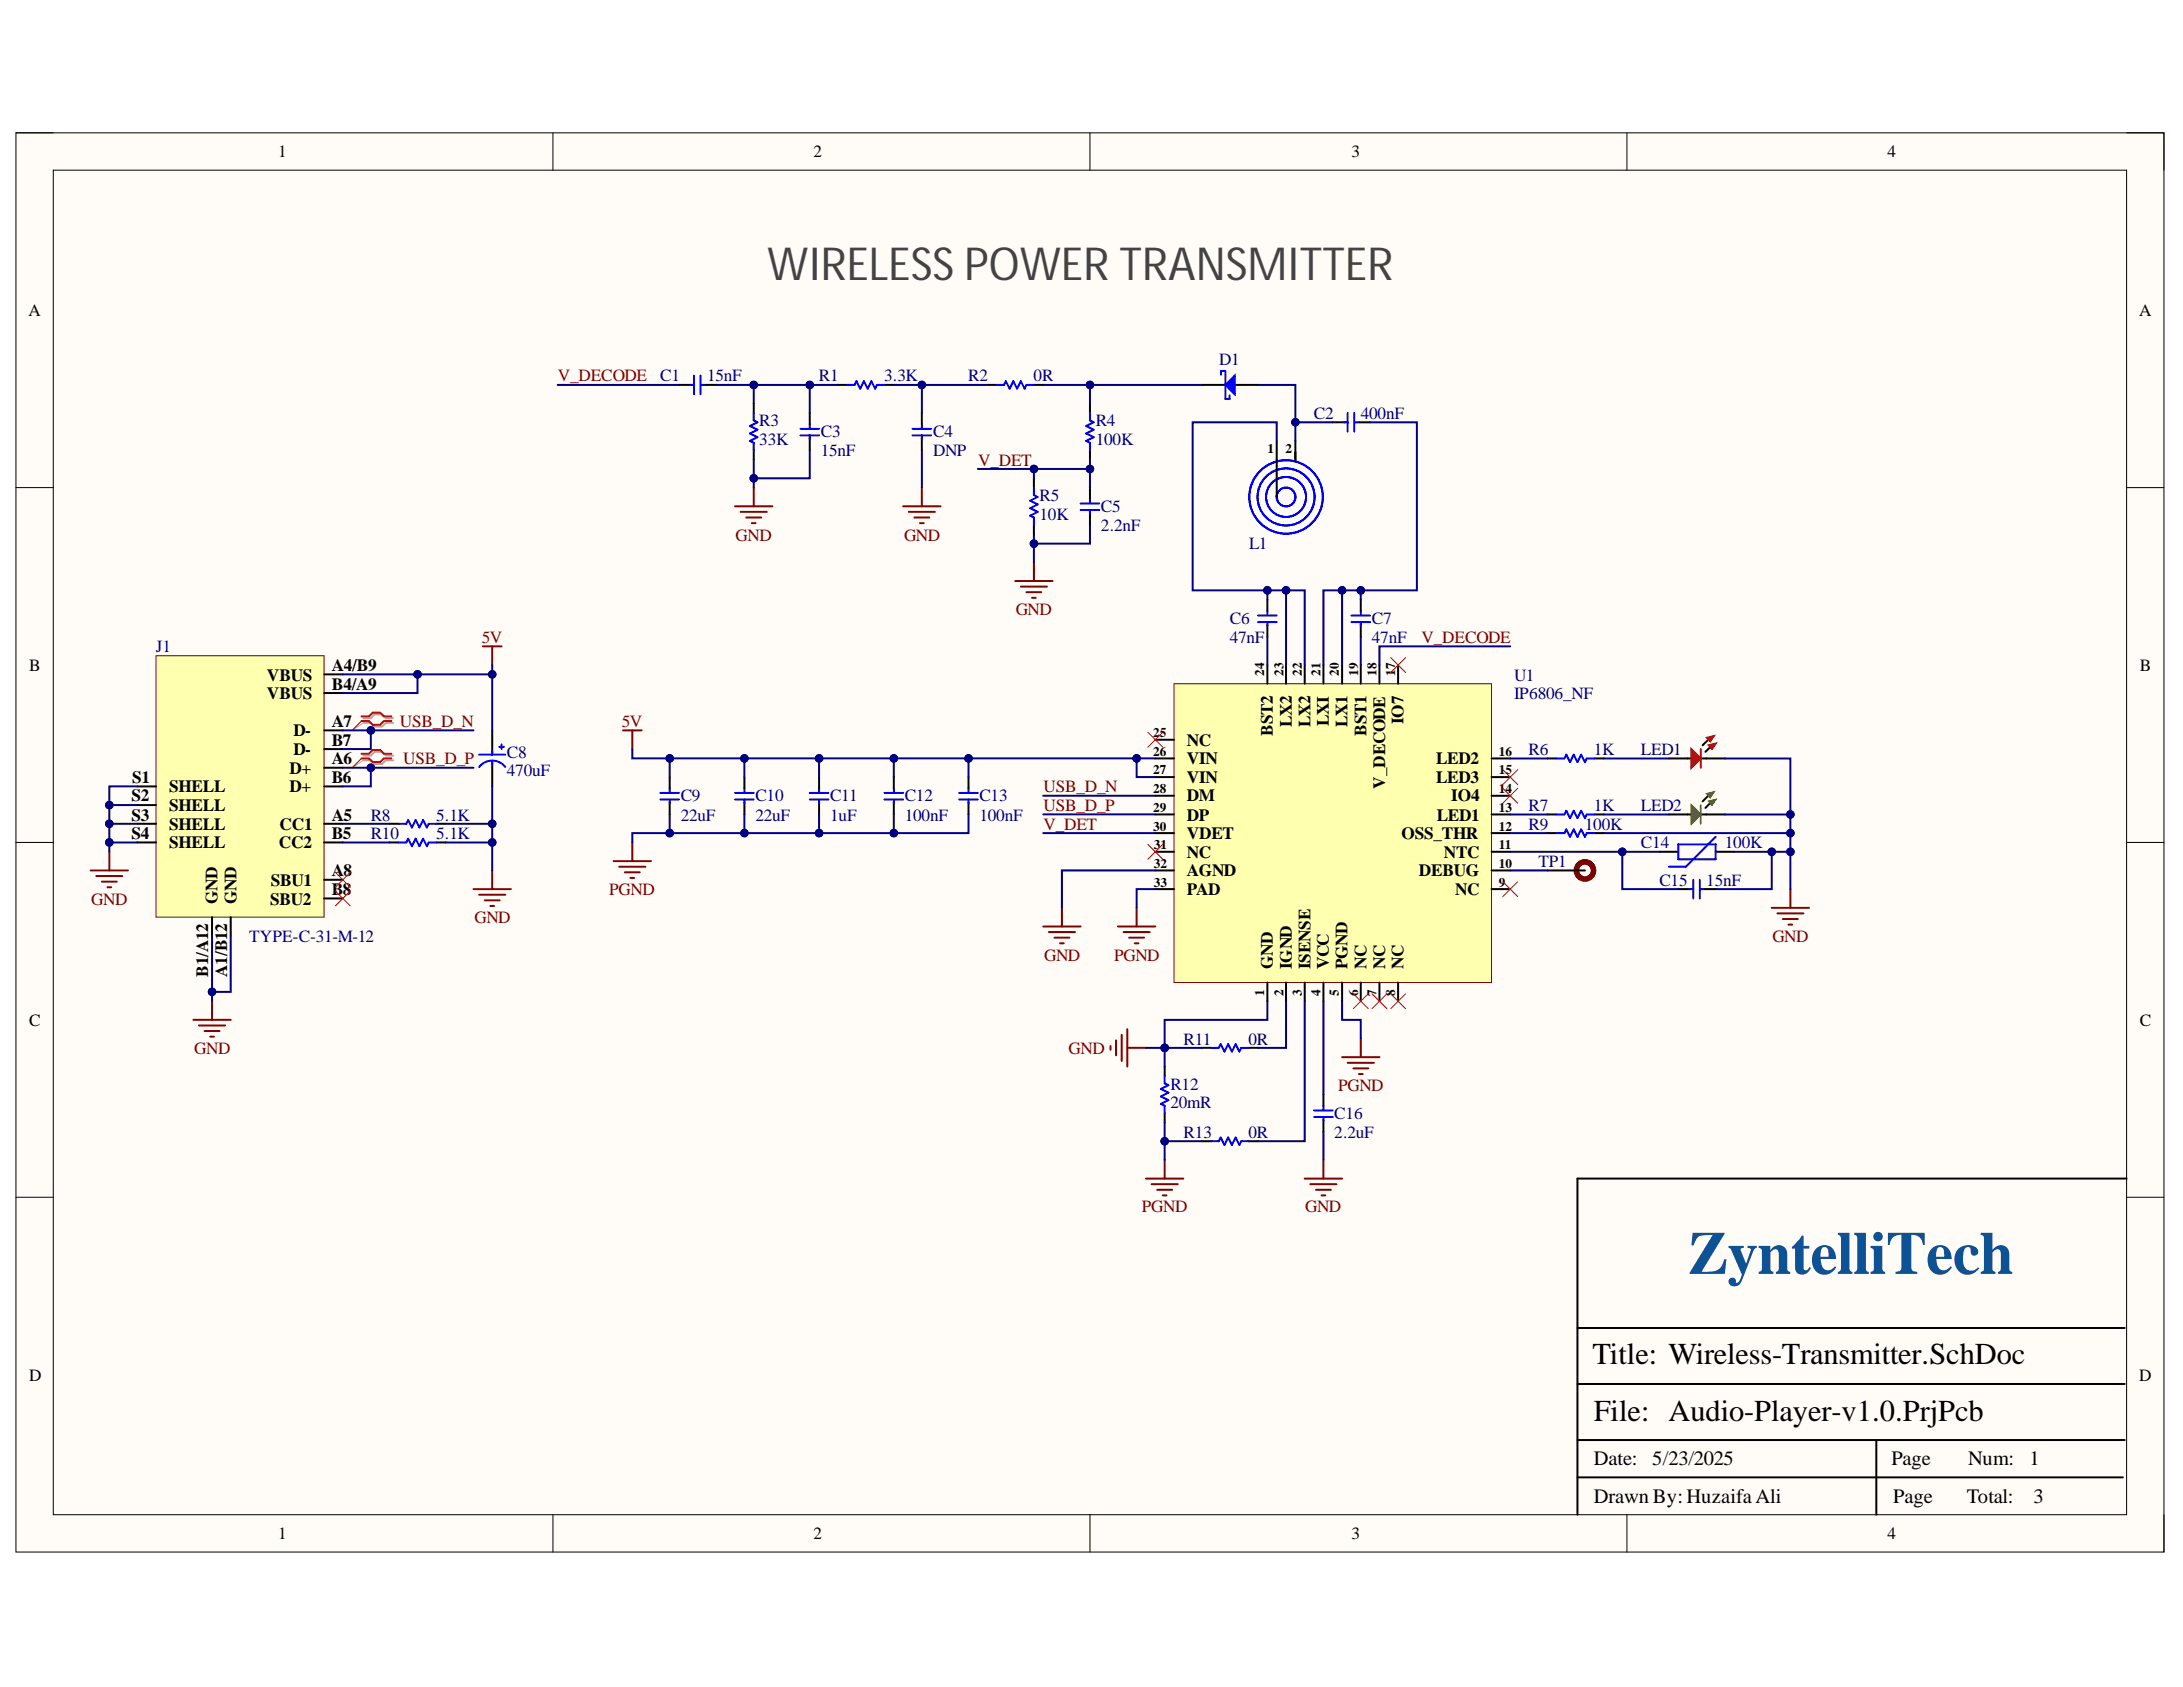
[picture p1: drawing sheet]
<svg xmlns="http://www.w3.org/2000/svg" width="279mm" height="216mm" viewBox="0 0 279 216" stroke-linecap="round" stroke-linejoin="round" font-family="sans-serif">
<defs><g id="words">
<text font-size="7.8" fill="#0b5394" x="216" y="163">ZyntelliTech</text>
<text font-size="5.8" fill="#434343" x="98.2" y="35.8">WIRELESS POWER TRANSMITTER</text>
<g font-size="3.9">
<text x="203.8" y="174.6">Title: Wireless-Transmitter.SchDoc</text>
<text x="204" y="181.8">File: Audio-Player-v1.0.PrjPcb</text>
</g>
<g font-size="2.6">
<text x="204" y="187.6">Date:</text>
<text x="211.5" y="187.6">5/23/2025</text>
<text x="242.1" y="187.6">Page</text>
<text x="251.9" y="187.6">Num:</text>
<text x="259.7" y="187.6">1</text>
<text x="204" y="192.4">Drawn By: HuzaifaAli</text>
<text x="242.3" y="192.4">Page</text>
<text x="251.7" y="192.4">Total:</text>
<text x="260.3" y="192.4">3</text>
</g>
<g font-size="2.2">
<text x="35.6" y="20.1">1</text>
<text x="104.1" y="20.1">2</text>
<text x="173" y="20.1">3</text>
<text x="241.6" y="20.1">4</text>
<text x="3.6" y="40.4">A</text>
<text x="273.8" y="40.4">A</text>
<text x="3.7" y="85.8">B</text>
<text x="34.2" y="87.1">VBUS</text>
<text x="34.2" y="89.5">VBUS</text>
<text x="42.5" y="85.8">A4/B9</text>
<text x="42.5" y="88.3">B4/A9</text>
<text x="273.9" y="85.8">B</text>
<text x="37.6" y="94.2">D-</text>
<text x="42.5" y="93">A7</text>
<text x="42.5" y="95.5">B7</text>
<text x="151.9" y="95.5">NC</text>
<text x="162.9" y="94.2" transform="rotate(-90 162.9 94.2)">BST2</text>
<text x="165.4" y="93.1" transform="rotate(-90 165.4 93.1)">LX2</text>
<text x="167.7" y="93.1" transform="rotate(-90 167.7 93.1)">LX2</text>
<text x="170.1" y="92.9" transform="rotate(-90 170.1 92.9)">LXI</text>
<text x="172.5" y="93.1" transform="rotate(-90 172.5 93.1)">LX1</text>
<text x="174.9" y="94.2" transform="rotate(-90 174.9 94.2)">BST1</text>
<text x="179.7" y="92.7" transform="rotate(-90 179.7 92.7)">IO7</text>
<text x="16.9" y="100.2">S1</text>
<text x="21.7" y="101.4">SHELL</text>
<text x="37" y="99">D+</text>
<text x="37" y="101.4">D+</text>
<text x="37.6" y="96.7">D-</text>
<text x="42.5" y="97.8">A6</text>
<text x="42.5" y="100.2">B6</text>
<text x="151.9" y="97.8">VIN</text>
<text x="151.9" y="100.2">VIN</text>
<text x="177.3" y="101" transform="rotate(-90 177.3 101)">V_DECODE</text>
<text x="183.8" y="100.2">LED3</text>
<text x="183.8" y="97.8">LED2</text>
<text x="16.8" y="105">S3</text>
<text x="16.8" y="102.6">S2</text>
<text x="16.8" y="107.4">S4</text>
<text x="21.7" y="106.2">SHELL</text>
<text x="21.7" y="103.8">SHELL</text>
<text x="35.8" y="106.2">CC1</text>
<text x="42.5" y="105">A5</text>
<text x="42.5" y="107.4">B5</text>
<text x="151.9" y="102.6">DM</text>
<text x="151.9" y="105">DP</text>
<text x="151.9" y="107.4">VDET</text>
<text x="179.4" y="107.4">OSS_THR</text>
<text x="183.9" y="105">LED1</text>
<text x="185.7" y="102.6">IO4</text>
<text x="21.7" y="108.6">SHELL</text>
<text x="34.7" y="113.4">SBU1</text>
<text x="35.7" y="108.6">CC2</text>
<text x="42.5" y="112.1">A8</text>
<text x="151.9" y="109.8">NC</text>
<text x="151.9" y="112.1">AGND</text>
<text x="181.6" y="112.1">DEBUG</text>
<text x="184.8" y="109.8">NTC</text>
<text x="27.8" y="115.7" transform="rotate(-90 27.8 115.7)">GND</text>
<text x="30.3" y="115.7" transform="rotate(-90 30.3 115.7)">GND</text>
<text x="34.6" y="115.8">SBU2</text>
<text x="42.5" y="114.6">B8</text>
<text x="151.9" y="114.6">PAD</text>
<text x="186.2" y="114.6">NC</text>
<text x="26.6" y="125.1" transform="rotate(-90 26.6 125.1)">B1/A12</text>
<text x="29.1" y="125.1" transform="rotate(-90 29.1 125.1)">A1/B12</text>
<text x="162.9" y="124.1" transform="rotate(-90 162.9 124.1)">GND</text>
<text x="165.4" y="124.1" transform="rotate(-90 165.4 124.1)">IGND</text>
<text x="167.7" y="124.1" transform="rotate(-90 167.7 124.1)">ISENSE</text>
<text x="170.1" y="124.1" transform="rotate(-90 170.1 124.1)">VCC</text>
<text x="172.5" y="124.1" transform="rotate(-90 172.5 124.1)">PGND</text>
<text x="174.9" y="124.1" transform="rotate(-90 174.9 124.1)">NC</text>
<text x="177.3" y="124.1" transform="rotate(-90 177.3 124.1)">NC</text>
<text x="179.7" y="124.1" transform="rotate(-90 179.7 124.1)">NC</text>
<text x="3.7" y="131.3">C</text>
<text x="273.9" y="131.3">C</text>
<text x="3.7" y="176.7">D</text>
<text x="273.8" y="176.7">D</text>
<text x="35.6" y="197">1</text>
<text x="104.1" y="197">2</text>
<text x="173" y="197">3</text>
<text x="241.6" y="197">4</text>
</g>
<g font-size="2.2" fill="#000080">
<text x="156.1" y="46.8">D1</text>
<text x="84.5" y="48.8">C1</text>
<text x="90.5" y="48.8">15nF</text>
<text x="104.8" y="48.8">R1</text>
<text x="113.2" y="48.8">3.3K</text>
<text x="123.9" y="48.8">R2</text>
<text x="132.3" y="48.8">0R</text>
<text x="168.1" y="53.6">C2</text>
<text x="174.2" y="53.6">400nF</text>
<text x="97.2" y="54.5">R3</text>
<text x="97.2" y="56.9">33K</text>
<text x="105.1" y="56">C3</text>
<text x="105.1" y="58.4">15nF</text>
<text x="119.4" y="56">C4</text>
<text x="119.4" y="58.4">DNP</text>
<text x="140.2" y="54.5">R4</text>
<text x="140.2" y="56.9">100K</text>
<text x="133" y="64.1">R5</text>
<text x="140.9" y="65.5">C5</text>
<text x="133" y="66.6">10K</text>
<text x="140.9" y="68">2.2nF</text>
<text x="159.9" y="70.3">L1</text>
<text x="20" y="83.5">J1</text>
<text x="157.4" y="79.9">C6</text>
<text x="157.4" y="82.3">47nF</text>
<text x="175.6" y="79.9">C7</text>
<text x="175.6" y="82.3">47nF</text>
<text x="193.8" y="87.1">U1</text>
<text x="193.8" y="89.5">IP6806_NF</text>
<text x="64.9" y="97">C8</text>
<text x="64.9" y="99.4">470uF</text>
<text x="195.6" y="96.7">R6</text>
<text x="204" y="96.7">1K</text>
<text x="210" y="96.7">LED1</text>
<text x="47.5" y="105">R8</text>
<text x="47.5" y="107.4">R10</text>
<text x="55.8" y="105">5.1K</text>
<text x="55.8" y="107.4">5.1K</text>
<text x="87.1" y="102.6">C9</text>
<text x="87.1" y="105">22uF</text>
<text x="96.7" y="102.6">C10</text>
<text x="96.7" y="105">22uF</text>
<text x="106.2" y="102.6">C11</text>
<text x="106.2" y="105">1uF</text>
<text x="115.8" y="102.6">C12</text>
<text x="115.8" y="105">100nF</text>
<text x="125.3" y="102.6">C13</text>
<text x="125.3" y="105">100nF</text>
<text x="195.6" y="106.2">R9</text>
<text x="195.6" y="103.8">R7</text>
<text x="202.8" y="106.2">100K</text>
<text x="204" y="103.8">1K</text>
<text x="210" y="103.8">LED2</text>
<text x="196.9" y="110.9">TP1</text>
<text x="210" y="108.6">C14</text>
<text x="212.4" y="113.4">C15</text>
<text x="218.4" y="113.4">15nF</text>
<text x="220.8" y="108.6">100K</text>
<text x="31.9" y="120.5">TYPE-C-31-M-12</text>
<text x="151.5" y="133.7">R11</text>
<text x="159.8" y="133.7">0R</text>
<text x="149.8" y="139.4">R12</text>
<text x="149.8" y="141.8">20mR</text>
<text x="170.8" y="143.2">C16</text>
<text x="151.5" y="145.6">R13</text>
<text x="159.8" y="145.6">0R</text>
<text x="170.8" y="145.6">2.2uF</text>
</g>
<g font-size="2.2" fill="#800000">
<text x="71.4" y="48.8">V_DECODE</text>
<text x="125.2" y="59.6">V_DET</text>
<text x="94.1" y="69.2">GND</text>
<text x="115.7" y="69.2">GND</text>
<text x="61.7" y="82.3">5V</text>
<text x="130" y="78.7">GND</text>
<text x="181.9" y="82.3">V_DECODE</text>
<text x="51.2" y="93">USB_D_N</text>
<text x="79.6" y="93">5V</text>
<text x="51.6" y="97.8">USB_D_P</text>
<text x="133.6" y="101.4">USB_D_N</text>
<text x="133.6" y="103.8">USB_D_P</text>
<text x="133.6" y="106.2">V_DET</text>
<text x="11.7" y="115.8">GND</text>
<text x="60.7" y="118.1">GND</text>
<text x="78" y="114.6">PGND</text>
<text x="133.6" y="123">GND</text>
<text x="142.6" y="123">PGND</text>
<text x="226.8" y="120.5">GND</text>
<text x="24.9" y="134.9">GND</text>
<text x="136.8" y="134.9">GND</text>
<text x="171.3" y="139.6">PGND</text>
<text x="146.2" y="155.2">PGND</text>
<text x="167" y="155.2">GND</text>
</g>
<g font-size="1.7">
<text x="162.2" y="58">1</text>
<text x="164.5" y="58">2</text>
<text x="161.8" y="86.5" transform="rotate(-90 161.8 86.5)">24</text>
<text x="164.3" y="86.5" transform="rotate(-90 164.3 86.5)">23</text>
<text x="166.6" y="86.5" transform="rotate(-90 166.6 86.5)">22</text>
<text x="169" y="86.5" transform="rotate(-90 169 86.5)">21</text>
<text x="171.4" y="86.5" transform="rotate(-90 171.4 86.5)">20</text>
<text x="173.8" y="86.5" transform="rotate(-90 173.8 86.5)">19</text>
<text x="176.2" y="86.5" transform="rotate(-90 176.2 86.5)">18</text>
<text x="178.6" y="86.5" transform="rotate(-90 178.6 86.5)">17</text>
<text x="147.6" y="94.4">25</text>
<text x="147.6" y="96.7">26</text>
<text x="147.6" y="99.1">27</text>
<text x="147.6" y="101.5">28</text>
<text x="191.8" y="101.5">14</text>
<text x="191.8" y="99.1">15</text>
<text x="191.8" y="96.7">16</text>
<text x="147.6" y="103.9">29</text>
<text x="147.6" y="106.3">30</text>
<text x="191.8" y="106.3">12</text>
<text x="191.8" y="103.9">13</text>
<text x="147.7" y="108.7">31</text>
<text x="147.7" y="111">32</text>
<text x="147.7" y="113.5">33</text>
<text x="191.8" y="113.5">9</text>
<text x="191.8" y="111">10</text>
<text x="191.8" y="108.7">11</text>
<text x="161.8" y="127.4" transform="rotate(-90 161.8 127.4)">1</text>
<text x="164.3" y="127.4" transform="rotate(-90 164.3 127.4)">2</text>
<text x="166.6" y="127.4" transform="rotate(-90 166.6 127.4)">3</text>
<text x="169" y="127.5" transform="rotate(-90 169 127.5)">4</text>
<text x="171.4" y="127.5" transform="rotate(-90 171.4 127.5)">5</text>
<text x="173.8" y="127.5" transform="rotate(-90 173.8 127.5)">6</text>
<text x="176.2" y="127.5" transform="rotate(-90 176.2 127.5)">7</text>
<text x="178.6" y="127.5" transform="rotate(-90 178.6 127.5)">8</text>
</g>
</g></defs>
<path d="M2 17h275v181.6h-275z" fill-rule="evenodd" fill="#fffcf8"/>
<path d="M2 17h275v181.6h-275z" fill="none" stroke="#000" stroke-width=".13"/>
<path d="M6.8 21.8h265.4v172.1h-265.4z" fill-rule="evenodd" fill="#fffcf8"/>
<g fill="none" stroke="#000" stroke-width=".13">
<path d="M2 17h4.8M70.8 17v4.8M139.5 17v4.8M208.2 17v4.8M272.2 17h4.8v4.8M6.8 21.8h265.4v172.1h-265.4zM2 62.4h4.8M272.2 62.4h4.8M2 107.8h4.8M272.2 107.8h4.8M2 153.2h4.8M272.2 153.2h4.8"/>
<path d="M70.8 193.9v4.7M139.5 193.9v4.7M208.2 193.9v4.7M277 193.9v4.7"/>
</g>
<path d="M272.2 150.8h-70.3v43.1M201.9 177.1h70M201.9 170h70M201.9 189.1h69.8M201.9 184.3h70M240.1 184.3v9.6" fill="none" stroke="#000" stroke-width=".25"/>
<path d="M150.3 87.5h40.6v38.2h-40.6z" fill-rule="evenodd" fill="#ffffb0"/>
<path d="M150.3 87.5h40.6v38.2h-40.6z" fill="none" stroke="#800000" stroke-width=".13"/>
<g fill="none" stroke="#000" stroke-width=".25">
<path d="M147.9 94.7h2.4M147.9 97.1h2.4M147.9 99.4h2.4M162.2 85.1v2.4M164.6 85.1v2.4M167 85.1v2.4M169.4 85.1v2.4M171.8 85.1v2.4M174.2 85.1v2.4M176.6 85.1v2.4M178.9 85.1v2.4M190.9 99.5h2.4"/>
<path d="M190.9 97.1h2.4M147.9 101.8h2.4M147.9 104.2h2.4M147.9 106.6h2.4M147.9 109h2.4M147.9 111.4h2.4M147.9 113.8h2.4M190.9 101.8h2.4M190.9 106.6h2.4M190.9 109h2.4M190.9 111.4h2.4M190.9 113.8h2.4"/>
<path d="M190.9 104.2h2.4M162.2 125.7v2.4M164.6 125.7v2.4M167 125.7v2.4M169.4 125.7v2.4M171.8 125.7v2.4M174.2 125.7v2.4M176.6 125.7v2.4M178.9 125.7v2.4"/>
</g>
<path d="M20 83.9h21.5v33.5h-21.5z" fill-rule="evenodd" fill="#ffffb0"/>
<path d="M20 83.9h21.5v33.5h-21.5z" fill="none" stroke="#800000" stroke-width=".13"/>
<g fill="none" stroke="#000" stroke-width=".25">
<path d="M41.5 86.3h2.4M41.5 98.3h2.4M41.5 93.5h2.4M41.5 88.7h2.4M41.5 95.9h2.4M63 93.5v3.1M63 97.5v3.1M85.7 99.4v1.5M95.3 99.4v1.5M104.8 99.4v1.5M114.4 99.4v1.5M124 99.4v1.5"/>
<path d="M218.9 95.6l-.6 .6M17.6 105.4h2.4M17.6 107.8h2.4M17.6 100.6h2.4M17.6 103h2.4M27.1 117.4v2.4M29.5 117.4v2.4M41.5 105.4h2.4M41.5 112.6h2.4M41.5 107.8h2.4M41.5 100.6h2.4M41.5 115h2.4"/>
<path d="M49.9 105.4h1.1M49.9 107.8h1.1M55.8 105.4h1.2M55.8 107.8h1.2M85.7 102.7v1.5M95.3 102.7v1.5M104.8 102.7v1.5M114.4 102.7v1.5M124 102.7v1.5M198.1 111.4h4.8M198.1 106.6h1.2M204.1 106.6h1.1"/>
<path d="M212.4 109h2.4M214.8 113.8h1.6M218.2 113.8h1.4M219.6 109h2.4M149.1 136.5v1.2M153.8 134.1h1.2M159.8 134.1h1.2M149.1 142.5v1.2M153.8 146.1h1.2M159.8 146.1h1.2M169.4 140.1v1.4M169.4 143.3v1.6"/>
</g>
<g fill="none" stroke="#800000" stroke-width=".25">
<path d="M61.8 82.7h2.4M63 82.7v2.4M79.7 93.5h2.4M80.9 93.5v2.4M11.6 111.4h4.8M12.3 112.1h3.4M13 112.8h1.9M13.8 113.5h.4M14 109v2.4M60.6 113.8h4.8M61.3 114.5h3.4M62 115.2h2"/>
<path d="M62.8 115.9h.4M63 111.4v2.4M78.5 110.2h4.8M79.3 110.9h3.3M80 111.6h1.9M80.7 112.4h.5M80.9 107.8v2.4M133.5 118.6h4.8M134.2 119.3h3.4M135.9 116.2v2.4M143.1 118.6h4.8M143.8 119.3h3.4"/>
<path d="M145.5 116.2v2.4M226.8 116.2h4.7M227.5 116.9h3.3M228.2 117.6h1.9M228.9 118.3h.5M229.2 113.8v2.4M24.8 130.5h4.7M25.5 131.2h3.3M26.2 132h1.9M26.9 132.7h.5M27.1 128.1v2.4M135 120h1.9"/>
<path d="M135.7 120.7h.5M142.1 133.9v.4M142.8 133.1v2M143.6 132.4v3.4M144.3 131.7v4.8M144.3 134.1h2.4M144.5 120h1.9M145.2 120.7h.5M171.8 135.3h4.8M172.5 136h3.3M173.2 136.7h1.9M173.9 137.5h.5"/>
<path d="M174.2 132.9v2.4M146.7 150.8h4.8M147.4 151.6h3.3M148.1 152.3h1.9M148.8 153h.5M149.1 148.4v2.4M167 150.8h4.8M167.7 151.6h3.4M168.4 152.3h1.9M169.1 153h.5M169.4 148.4v2.4"/>
</g>
<g fill="none" stroke="#f00" stroke-width=".13">
<path d="M46.3 92.3l-1.2 1.2M46.3 97.1l-1.2 1.2M146.9 93.7l1.9 1.9M148.8 93.7l-1.9 1.9M42.9 114l1.9 1.9M42.9 111.6l1.9 1.9M44.8 114l-1.9 1.9M44.8 111.6l-1.9 1.9M146.9 108.1l1.9 1.9M148.8 108.1l-1.9 1.9M192.3 112.8l2 1.9M192.3 100.9l2 1.9"/>
<path d="M194.3 112.8l-2 1.9M194.3 100.9l-2 1.9M173.2 127.2l1.9 1.9M175.1 127.2l-1.9 1.9M175.6 127.2l1.9 1.9M177.5 127.2l-1.9 1.9M178 127.2l1.9 1.9M179.9 127.2l-1.9 1.9"/>
</g>
<g fill="none" stroke="#00f" stroke-width=".25">
<path d="M61.3 96.6h3.4M63 96.1v.5M63 97.4v.5M63.9 95.6h.6M64.2 95.3v.6M64.7 98.1a2.12 2.12 0 0 0-3.4 .1M51 105.4h1l.2-.5 .5 1 .5-1 .5 1 .5-1 .4 1 .3-.5h.9M51 107.8h1l.2-.5 .5 1 .5-1 .5 1 .5-1 .4 1 .3-.5h.9M84.5 102.3h2.4M84.5 101.5h2.4M85.7 100.9v.5M85.7 102.3v.5"/>
<path d="M94.1 102.3h2.4M94.1 101.5h2.4M95.3 100.9v.5M95.3 102.3v.5M103.6 102.3h2.4M103.6 101.5h2.4M104.8 100.9v.5M104.8 102.3v.5M113.2 102.3h2.4M113.2 101.5h2.4M114.4 100.9v.5M114.4 102.3v.5"/>
<path d="M122.8 102.3h2.4M122.8 101.5h2.4M124 100.9v.5M124 102.3v.5M199.3 106.6h.9l.3-.5 .4 1 .5-1 .5 1 .5-1 .5 1 .2-.5h1M214.8 108.1h4.8v1.9h-4.8zM216.2 113.8h.5M216.7 112.6v2.4M217.6 112.6v2.4M217.7 113.8h.5M219.6 107.1l-3.8 3.8h-2.2M149.1 137.7v.9l.4 .3-.9 .5 .9 .4-.9 .5 .9 .5-.9 .5 .5 .2v1"/>
<path d="M155 134.1h1l.2-.5 .5 1 .5-1 .5 1 .4-1 .5 1 .3-.5h.9M155 146.1h1l.2-.5 .5 .9 .5-.9 .5 .9 .4-.9 .5 .9 .3-.4h.9M168.2 142.9h2.4M168.2 142.1h2.4M169.4 141.5v.5M169.4 142.9v.5"/>
</g>
<path d="M46.5 91.9h1l.4-.5h1l.5 .5h.9M46.5 92.5h1l.4 .5h1l.5-.5h.9M46.5 96.7h1l.4-.5h1l.5 .5h.9M46.5 97.3h1l.4 .5h1l.5-.5h.9" fill="none" stroke="#d0a19e" stroke-width=".25"/>
<path d="M46.5 92.5l-1.4 1M46.5 97.3l-1.4 1" fill="none" stroke="#d0a19e" stroke-width=".13"/>
<path d="M46.3 91.7h.9l.5-.5h1l.4 .5h1M46.3 92.3h.9l.5 .5h1l.4-.5h1M46.3 96.5h.9l.5-.5h1l.4 .5h1M46.3 97.1h.9l.5 .4h1l.4-.4h1" fill="none" stroke="#f00" stroke-width=".25"/>
<circle cx="202.9" cy="111.4" r="1.1" fill="none" stroke="#5b0f00" stroke-width=".68"/>
<path d="M218.6 95.3l1.1-.2-.5 .8z" fill-rule="evenodd" fill="#c00"/>
<path d="M218.6 95.3l1.1-.2-.5 .8z" fill="none" stroke="#c00" stroke-width=".13"/>
<path d="M218.6 94.7l-.7 .7" fill="none" stroke="#000" stroke-width=".25"/>
<path d="M218.3 94.4l1.2-.3-.6 .9z" fill-rule="evenodd" fill="#c00"/>
<path d="M218.3 94.4l1.2-.3-.6 .9z" fill="none" stroke="#c00" stroke-width=".13"/>
<path d="M213.6 97.1h2.9M217.7 97.1h3.1" fill="none" stroke="#000" stroke-width=".25"/>
<path d="M217.7 95.9v2.4" fill="none" stroke="#c00" stroke-width=".25"/>
<path d="M216.5 95.9l1.2 1.2-1.2 1.2z" fill="#c00"/>
<path d="M216.5 95.9l1.2 1.2-1.2 1.2z" fill="none" stroke="#c00" stroke-width=".25"/>
<path d="M218.9 102.8l-.6 .6" fill="none" stroke="#000" stroke-width=".25"/>
<path d="M218.6 102.5l1.1-.3-.5 .9z" fill-rule="evenodd" fill="#0f0"/>
<path d="M218.6 102.5l1.1-.3-.5 .9z" fill="none" stroke="#0f0" stroke-width=".13"/>
<path d="M218.6 101.8l-.7 .8" fill="none" stroke="#000" stroke-width=".25"/>
<path d="M218.3 101.6l1.2-.3-.6 .8z" fill-rule="evenodd" fill="#0f0"/>
<path d="M218.3 101.6l1.2-.3-.6 .8z" fill="none" stroke="#0f0" stroke-width=".13"/>
<path d="M213.6 104.2h2.9M217.7 104.2h3.1" fill="none" stroke="#000" stroke-width=".25"/>
<path d="M217.7 103v2.4" fill="none" stroke="#0f0" stroke-width=".25"/>
<path d="M216.5 103l1.2 1.2-1.2 1.2z" fill="#0f0"/>
<path d="M216.5 103l1.2 1.2-1.2 1.2z" fill="none" stroke="#0f0" stroke-width=".25"/>
<g fill="none" stroke="#000" stroke-width=".25">
<path d="M86.9 49.3h1.6M90.3 49.3h1.4M96.5 51.6v1.2M96.5 57.6v1.2M103.6 52.8v1.5M103.6 56.1v1.5M107.2 49.3h1.2M113.2 49.3h1.2M118 52.8v1.5M118 56.1v1.5M126.3 49.3h1.2M132.3 49.3h1.2"/>
<path d="M139.5 51.6v1.2M139.5 57.6v1.2M153.8 49.3h3M158 49.3h3M132.3 61.2v1.2M132.3 67.2v1.2M139.5 62.4v1.4M139.5 65.6v1.6M198.1 97.1h1.2M204.1 97.1h1.1M198.1 104.2h1.2M204.1 104.2h1.1"/>
</g>
<g fill="none" stroke="#00f" stroke-width=".25">
<path d="M88.3 49.3h.5M88.8 48.1v2.4M89.7 48.1v2.4M89.8 49.3h.5M96.5 52.8v1l.4 .2-.9 .5 .9 .5-.9 .5 .9 .5-.9 .4 .5 .3v.9M102.4 55.7h2.4M102.4 54.9h2.4M103.6 54.3v.5M103.6 55.7v.5M108.4 49.3h1l.2-.5 .5 .9 .5-.9 .4 .9 .5-.9 .5 .9 .2-.4h1M116.8 55.7h2.4M116.8 54.9h2.4"/>
<path d="M118 54.3v.5M118 55.7v.5M127.5 49.3h1l.2-.5 .5 .9 .5-.9 .5 .9 .5-.9 .4 .9 .3-.4h.9M139.5 52.8v1l.5 .2-1 .5 1 .5-1 .5 1 .5-1 .4 .5 .3v.9M132.3 62.4v1l.5 .2-.9 .5 .9 .5-.9 .4 .9 .5-.9 .5 .4 .2v1M138.3 65.3h2.4M138.3 64.4h2.4M139.5 63.8v.5M139.5 65.3v.5M199.3 97.1h.9l.3-.5 .4 .9 .5-.9 .5 .9 .5-.9 .5 .9 .2-.4h1M199.3 104.2h.9l.3-.4 .4 .9 .5-.9 .5 .9 .5-.9 .5 .9 .2-.5h1"/>
</g>
<path d="M178 84.2l1.9 1.9M179.9 84.2l-1.9 1.9M192.3 98.5l2 1.9M194.3 98.5l-2 1.9" fill="none" stroke="#f00" stroke-width=".13"/>
<g fill="none" stroke="#800000" stroke-width=".25">
<path d="M94.1 64.8h4.8M94.8 65.5h3.3M95.5 66.2h1.9M96.2 66.9h.5M96.5 62.4v2.4M115.6 64.8h4.8M116.3 65.5h3.4M117 66.2h1.9M117.7 66.9h.5M118 62.4v2.4M129.9 74.4h4.8M130.7 75.1h3.3"/>
<path d="M131.4 75.8h1.9M132.1 76.5h.5M132.3 72v2.4"/>
</g>
<path d="M156.8 49.3l1.2-1.2v2.4z" fill="#00f"/>
<g fill="none" stroke="#00f" stroke-width=".25">
<path d="M156.3 47.9v-.4h.5v3.6M156.8 49.3l1.2-1.2v2.4zM157.4 50.6v.5h-.5M172 54h.5M172.5 52.8v2.4M173.3 52.9v2.3M173.4 54h.5M161 79.6h2.4M161 78.8h2.4M162.2 78.2v.5M162.2 79.6v.5M173 79.6h2.4"/>
<path d="M173 78.8h2.4M174.2 78.2v.5M174.2 79.6v.5"/>
<circle cx="164.6" cy="63.6" r="3.7"/>
<circle cx="164.6" cy="63.6" r="1.2"/>
<circle cx="164.6" cy="63.6" r="4.7"/>
<circle cx="164.6" cy="63.6" r="2.56"/>
</g>
<path d="M163.4 56.4v7.2M165.8 56.4v2.7M170.6 54h1.5M173.9 54h1.5M162.2 76.7v1.5M162.2 80v1.5M174.2 76.8v1.4M174.2 80v1.5" fill="none" stroke="#000" stroke-width=".25"/>
<path d="M29.5 119.8v7.1h-2.4" fill="none" stroke="#000080" stroke-width=".25"/>
<circle cx="27.1" cy="126.9" r=".48" fill="#000080"/>
<circle cx="27.1" cy="126.9" r=".48" fill="none" stroke="#000080" stroke-width=".13"/>
<path d="M14 103h3.6" fill="none" stroke="#000080" stroke-width=".25"/>
<circle cx="14" cy="103" r=".48" fill="#000080"/>
<circle cx="14" cy="103" r=".48" fill="none" stroke="#000080" stroke-width=".13"/>
<path d="M14 105.4h3.6" fill="none" stroke="#000080" stroke-width=".25"/>
<circle cx="14" cy="105.4" r=".48" fill="#000080"/>
<circle cx="14" cy="105.4" r=".48" fill="none" stroke="#000080" stroke-width=".13"/>
<path d="M14 107.8h3.6" fill="none" stroke="#000080" stroke-width=".25"/>
<circle cx="14" cy="107.8" r=".48" fill="#000080"/>
<circle cx="14" cy="107.8" r=".48" fill="none" stroke="#000080" stroke-width=".13"/>
<path d="M63 85.1v1.2h-9.6v2.4h-9.5" fill="none" stroke="#000080" stroke-width=".25"/>
<circle cx="53.4" cy="86.3" r=".48" fill="#000080"/>
<circle cx="53.4" cy="86.3" r=".48" fill="none" stroke="#000080" stroke-width=".13"/>
<circle cx="63" cy="86.3" r=".48" fill="#000080"/>
<circle cx="63" cy="86.3" r=".48" fill="none" stroke="#000080" stroke-width=".13"/>
<path d="M43.9 86.3h9.5" fill="none" stroke="#000080" stroke-width=".25"/>
<circle cx="53.4" cy="86.3" r=".48" fill="#000080"/>
<circle cx="53.4" cy="86.3" r=".48" fill="none" stroke="#000080" stroke-width=".13"/>
<path d="M63 86.3v7.2" fill="none" stroke="#000080" stroke-width=".25"/>
<circle cx="63" cy="86.3" r=".48" fill="#000080"/>
<circle cx="63" cy="86.3" r=".48" fill="none" stroke="#000080" stroke-width=".13"/>
<path d="M43.9 105.4h6M43.9 107.8h6M57 107.8h6" fill="none" stroke="#000080" stroke-width=".25"/>
<circle cx="63" cy="107.8" r=".48" fill="#000080"/>
<circle cx="63" cy="107.8" r=".48" fill="none" stroke="#000080" stroke-width=".13"/>
<path d="M57 105.4h6" fill="none" stroke="#000080" stroke-width=".25"/>
<circle cx="63" cy="105.4" r=".48" fill="#000080"/>
<circle cx="63" cy="105.4" r=".48" fill="none" stroke="#000080" stroke-width=".13"/>
<path d="M47.5 93.5v2.4h-3.6" fill="none" stroke="#000080" stroke-width=".25"/>
<circle cx="47.5" cy="93.5" r=".48" fill="#000080"/>
<circle cx="47.5" cy="93.5" r=".48" fill="none" stroke="#000080" stroke-width=".13"/>
<path d="M47.5 98.3v2.3h-3.6" fill="none" stroke="#000080" stroke-width=".25"/>
<circle cx="47.5" cy="98.3" r=".48" fill="#000080"/>
<circle cx="47.5" cy="98.3" r=".48" fill="none" stroke="#000080" stroke-width=".13"/>
<path d="M17.6 100.6h-3.6v8.4" fill="none" stroke="#000080" stroke-width=".25"/>
<circle cx="14" cy="103" r=".48" fill="#000080"/>
<circle cx="14" cy="103" r=".48" fill="none" stroke="#000080" stroke-width=".13"/>
<circle cx="14" cy="105.4" r=".48" fill="#000080"/>
<circle cx="14" cy="105.4" r=".48" fill="none" stroke="#000080" stroke-width=".13"/>
<circle cx="14" cy="107.8" r=".48" fill="#000080"/>
<circle cx="14" cy="107.8" r=".48" fill="none" stroke="#000080" stroke-width=".13"/>
<path d="M43.9 98.3h16.7" fill="none" stroke="#000080" stroke-width=".25"/>
<circle cx="47.5" cy="98.3" r=".48" fill="#000080"/>
<circle cx="47.5" cy="98.3" r=".48" fill="none" stroke="#000080" stroke-width=".13"/>
<path d="M43.9 93.5h16.7" fill="none" stroke="#000080" stroke-width=".25"/>
<circle cx="47.5" cy="93.5" r=".48" fill="#000080"/>
<circle cx="47.5" cy="93.5" r=".48" fill="none" stroke="#000080" stroke-width=".13"/>
<path d="M27.1 119.8v8.3" fill="none" stroke="#000080" stroke-width=".25"/>
<circle cx="27.1" cy="126.9" r=".48" fill="#000080"/>
<circle cx="27.1" cy="126.9" r=".48" fill="none" stroke="#000080" stroke-width=".13"/>
<path d="M63 100.6v10.8" fill="none" stroke="#000080" stroke-width=".25"/>
<circle cx="63" cy="107.8" r=".48" fill="#000080"/>
<circle cx="63" cy="107.8" r=".48" fill="none" stroke="#000080" stroke-width=".13"/>
<circle cx="63" cy="105.4" r=".48" fill="#000080"/>
<circle cx="63" cy="105.4" r=".48" fill="none" stroke="#000080" stroke-width=".13"/>
<path d="M145.5 97.1v2.3h2.4M133.5 101.8h14.4M133.5 104.2h14.4" fill="none" stroke="#000080" stroke-width=".25"/>
<circle cx="145.5" cy="97.1" r=".48" fill="#000080"/>
<circle cx="145.5" cy="97.1" r=".48" fill="none" stroke="#000080" stroke-width=".13"/>
<path d="M80.9 95.9v1.2h67" fill="none" stroke="#000080" stroke-width=".25"/>
<circle cx="145.5" cy="97.1" r=".48" fill="#000080"/>
<circle cx="145.5" cy="97.1" r=".48" fill="none" stroke="#000080" stroke-width=".13"/>
<circle cx="124" cy="97.1" r=".48" fill="#000080"/>
<circle cx="124" cy="97.1" r=".48" fill="none" stroke="#000080" stroke-width=".13"/>
<circle cx="114.4" cy="97.1" r=".48" fill="#000080"/>
<circle cx="114.4" cy="97.1" r=".48" fill="none" stroke="#000080" stroke-width=".13"/>
<circle cx="104.8" cy="97.1" r=".48" fill="#000080"/>
<circle cx="104.8" cy="97.1" r=".48" fill="none" stroke="#000080" stroke-width=".13"/>
<circle cx="95.3" cy="97.1" r=".48" fill="#000080"/>
<circle cx="95.3" cy="97.1" r=".48" fill="none" stroke="#000080" stroke-width=".13"/>
<circle cx="85.7" cy="97.1" r=".48" fill="#000080"/>
<circle cx="85.7" cy="97.1" r=".48" fill="none" stroke="#000080" stroke-width=".13"/>
<path d="M124 104.2v2.4h-43.1v1.2" fill="none" stroke="#000080" stroke-width=".25"/>
<circle cx="85.7" cy="106.6" r=".48" fill="#000080"/>
<circle cx="85.7" cy="106.6" r=".48" fill="none" stroke="#000080" stroke-width=".13"/>
<circle cx="95.3" cy="106.6" r=".48" fill="#000080"/>
<circle cx="95.3" cy="106.6" r=".48" fill="none" stroke="#000080" stroke-width=".13"/>
<circle cx="104.8" cy="106.6" r=".48" fill="#000080"/>
<circle cx="104.8" cy="106.6" r=".48" fill="none" stroke="#000080" stroke-width=".13"/>
<circle cx="114.4" cy="106.6" r=".48" fill="#000080"/>
<circle cx="114.4" cy="106.6" r=".48" fill="none" stroke="#000080" stroke-width=".13"/>
<path d="M114.4 104.2v2.4" fill="none" stroke="#000080" stroke-width=".25"/>
<circle cx="114.4" cy="106.6" r=".48" fill="#000080"/>
<circle cx="114.4" cy="106.6" r=".48" fill="none" stroke="#000080" stroke-width=".13"/>
<path d="M104.8 104.2v2.4" fill="none" stroke="#000080" stroke-width=".25"/>
<circle cx="104.8" cy="106.6" r=".48" fill="#000080"/>
<circle cx="104.8" cy="106.6" r=".48" fill="none" stroke="#000080" stroke-width=".13"/>
<path d="M95.3 104.2v2.4" fill="none" stroke="#000080" stroke-width=".25"/>
<circle cx="95.3" cy="106.6" r=".48" fill="#000080"/>
<circle cx="95.3" cy="106.6" r=".48" fill="none" stroke="#000080" stroke-width=".13"/>
<path d="M85.7 104.2v2.4" fill="none" stroke="#000080" stroke-width=".25"/>
<circle cx="85.7" cy="106.6" r=".48" fill="#000080"/>
<circle cx="85.7" cy="106.6" r=".48" fill="none" stroke="#000080" stroke-width=".13"/>
<path d="M85.7 97.1v2.3" fill="none" stroke="#000080" stroke-width=".25"/>
<circle cx="85.7" cy="97.1" r=".48" fill="#000080"/>
<circle cx="85.7" cy="97.1" r=".48" fill="none" stroke="#000080" stroke-width=".13"/>
<path d="M95.3 97.1v2.3" fill="none" stroke="#000080" stroke-width=".25"/>
<circle cx="95.3" cy="97.1" r=".48" fill="#000080"/>
<circle cx="95.3" cy="97.1" r=".48" fill="none" stroke="#000080" stroke-width=".13"/>
<path d="M104.8 97.1v2.3" fill="none" stroke="#000080" stroke-width=".25"/>
<circle cx="104.8" cy="97.1" r=".48" fill="#000080"/>
<circle cx="104.8" cy="97.1" r=".48" fill="none" stroke="#000080" stroke-width=".13"/>
<path d="M114.4 97.1v2.3" fill="none" stroke="#000080" stroke-width=".25"/>
<circle cx="114.4" cy="97.1" r=".48" fill="#000080"/>
<circle cx="114.4" cy="97.1" r=".48" fill="none" stroke="#000080" stroke-width=".13"/>
<path d="M124 97.1v2.3" fill="none" stroke="#000080" stroke-width=".25"/>
<circle cx="124" cy="97.1" r=".48" fill="#000080"/>
<circle cx="124" cy="97.1" r=".48" fill="none" stroke="#000080" stroke-width=".13"/>
<path d="M133.5 106.6h14.4M147.9 111.4h-12v4.8M147.9 113.8h-2.4v2.4M162.2 128.1v2.4h-13.1v6" fill="none" stroke="#000080" stroke-width=".25"/>
<circle cx="149.1" cy="134.1" r=".48" fill="#000080"/>
<circle cx="149.1" cy="134.1" r=".48" fill="none" stroke="#000080" stroke-width=".13"/>
<path d="M149.1 134.1h4.7" fill="none" stroke="#000080" stroke-width=".25"/>
<circle cx="149.1" cy="134.1" r=".48" fill="#000080"/>
<circle cx="149.1" cy="134.1" r=".48" fill="none" stroke="#000080" stroke-width=".13"/>
<path d="M146.7 134.1h2.4" fill="none" stroke="#000080" stroke-width=".25"/>
<circle cx="149.1" cy="134.1" r=".48" fill="#000080"/>
<circle cx="149.1" cy="134.1" r=".48" fill="none" stroke="#000080" stroke-width=".13"/>
<path d="M164.6 128.1v6h-3.6M149.1 143.7v2.4h4.7" fill="none" stroke="#000080" stroke-width=".25"/>
<circle cx="149.1" cy="146.1" r=".48" fill="#000080"/>
<circle cx="149.1" cy="146.1" r=".48" fill="none" stroke="#000080" stroke-width=".13"/>
<path d="M167 128.1v18h-6M149.1 146.1v2.3" fill="none" stroke="#000080" stroke-width=".25"/>
<circle cx="149.1" cy="146.1" r=".48" fill="#000080"/>
<circle cx="149.1" cy="146.1" r=".48" fill="none" stroke="#000080" stroke-width=".13"/>
<path d="M193.3 109h19.1M193.3 111.4h4.8M169.4 128.1v12M171.8 128.1v2.4h2.4v2.4M169.4 144.9v3.5" fill="none" stroke="#000080" stroke-width=".25"/>
<circle cx="207.6" cy="109" r=".48" fill="#000080"/>
<circle cx="207.6" cy="109" r=".48" fill="none" stroke="#000080" stroke-width=".13"/>
<path d="M226.8 109v4.8h-7.2" fill="none" stroke="#000080" stroke-width=".25"/>
<circle cx="226.8" cy="109" r=".48" fill="#000080"/>
<circle cx="226.8" cy="109" r=".48" fill="none" stroke="#000080" stroke-width=".13"/>
<path d="M222 109h7.2v4.8" fill="none" stroke="#000080" stroke-width=".25"/>
<circle cx="226.8" cy="109" r=".48" fill="#000080"/>
<circle cx="226.8" cy="109" r=".48" fill="none" stroke="#000080" stroke-width=".13"/>
<circle cx="229.2" cy="109" r=".48" fill="#000080"/>
<circle cx="229.2" cy="109" r=".48" fill="none" stroke="#000080" stroke-width=".13"/>
<path d="M207.6 109v4.8h7.2" fill="none" stroke="#000080" stroke-width=".25"/>
<circle cx="207.6" cy="109" r=".48" fill="#000080"/>
<circle cx="207.6" cy="109" r=".48" fill="none" stroke="#000080" stroke-width=".13"/>
<path d="M193.3 106.6h4.8M205.2 106.6h24v2.4" fill="none" stroke="#000080" stroke-width=".25"/>
<circle cx="229.2" cy="106.6" r=".48" fill="#000080"/>
<circle cx="229.2" cy="106.6" r=".48" fill="none" stroke="#000080" stroke-width=".13"/>
<circle cx="229.2" cy="109" r=".48" fill="#000080"/>
<circle cx="229.2" cy="109" r=".48" fill="none" stroke="#000080" stroke-width=".13"/>
<path d="M193.3 97.1h4.8M205.2 97.1h8.4M220.8 97.1h8.4v9.5M193.3 104.2h4.8M205.2 104.2h8.4" fill="none" stroke="#000080" stroke-width=".25"/>
<circle cx="229.2" cy="104.2" r=".48" fill="#000080"/>
<circle cx="229.2" cy="104.2" r=".48" fill="none" stroke="#000080" stroke-width=".13"/>
<circle cx="229.2" cy="106.6" r=".48" fill="#000080"/>
<circle cx="229.2" cy="106.6" r=".48" fill="none" stroke="#000080" stroke-width=".13"/>
<path d="M220.8 104.2h8.4" fill="none" stroke="#000080" stroke-width=".25"/>
<circle cx="229.2" cy="104.2" r=".48" fill="#000080"/>
<circle cx="229.2" cy="104.2" r=".48" fill="none" stroke="#000080" stroke-width=".13"/>
<path d="M71.4 49.3h15.5M96.5 49.3v2.3M193.3 82.7h-16.7v2.4" fill="none" stroke="#000080" stroke-width=".25"/>
<circle cx="96.5" cy="49.3" r=".48" fill="#000080"/>
<circle cx="96.5" cy="49.3" r=".48" fill="none" stroke="#000080" stroke-width=".13"/>
<path d="M103.6 49.3v3.5" fill="none" stroke="#000080" stroke-width=".25"/>
<circle cx="103.6" cy="49.3" r=".48" fill="#000080"/>
<circle cx="103.6" cy="49.3" r=".48" fill="none" stroke="#000080" stroke-width=".13"/>
<path d="M103.6 57.6v3.6h-7.1" fill="none" stroke="#000080" stroke-width=".25"/>
<circle cx="96.5" cy="61.2" r=".48" fill="#000080"/>
<circle cx="96.5" cy="61.2" r=".48" fill="none" stroke="#000080" stroke-width=".13"/>
<path d="M139.5 67.2v2.4h-7.2" fill="none" stroke="#000080" stroke-width=".25"/>
<circle cx="132.3" cy="69.6" r=".48" fill="#000080"/>
<circle cx="132.3" cy="69.6" r=".48" fill="none" stroke="#000080" stroke-width=".13"/>
<path d="M139.5 60v2.4" fill="none" stroke="#000080" stroke-width=".25"/>
<circle cx="139.5" cy="60" r=".48" fill="#000080"/>
<circle cx="139.5" cy="60" r=".48" fill="none" stroke="#000080" stroke-width=".13"/>
<path d="M139.5 58.8v1.2h-7.2v1.2" fill="none" stroke="#000080" stroke-width=".25"/>
<circle cx="132.3" cy="60" r=".48" fill="#000080"/>
<circle cx="132.3" cy="60" r=".48" fill="none" stroke="#000080" stroke-width=".13"/>
<circle cx="139.5" cy="60" r=".48" fill="#000080"/>
<circle cx="139.5" cy="60" r=".48" fill="none" stroke="#000080" stroke-width=".13"/>
<path d="M125.2 60h7.1" fill="none" stroke="#000080" stroke-width=".25"/>
<circle cx="132.3" cy="60" r=".48" fill="#000080"/>
<circle cx="132.3" cy="60" r=".48" fill="none" stroke="#000080" stroke-width=".13"/>
<path d="M133.5 49.3h6v2.3" fill="none" stroke="#000080" stroke-width=".25"/>
<circle cx="139.5" cy="49.3" r=".48" fill="#000080"/>
<circle cx="139.5" cy="49.3" r=".48" fill="none" stroke="#000080" stroke-width=".13"/>
<path d="M118 49.3v3.5" fill="none" stroke="#000080" stroke-width=".25"/>
<circle cx="118" cy="49.3" r=".48" fill="#000080"/>
<circle cx="118" cy="49.3" r=".48" fill="none" stroke="#000080" stroke-width=".13"/>
<path d="M118 57.6v4.8M139.5 49.3h14.3" fill="none" stroke="#000080" stroke-width=".25"/>
<circle cx="139.5" cy="49.3" r=".48" fill="#000080"/>
<circle cx="139.5" cy="49.3" r=".48" fill="none" stroke="#000080" stroke-width=".13"/>
<path d="M91.7 49.3h15.5" fill="none" stroke="#000080" stroke-width=".25"/>
<circle cx="96.5" cy="49.3" r=".48" fill="#000080"/>
<circle cx="96.5" cy="49.3" r=".48" fill="none" stroke="#000080" stroke-width=".13"/>
<circle cx="103.6" cy="49.3" r=".48" fill="#000080"/>
<circle cx="103.6" cy="49.3" r=".48" fill="none" stroke="#000080" stroke-width=".13"/>
<path d="M114.4 49.3h11.9" fill="none" stroke="#000080" stroke-width=".25"/>
<circle cx="118" cy="49.3" r=".48" fill="#000080"/>
<circle cx="118" cy="49.3" r=".48" fill="none" stroke="#000080" stroke-width=".13"/>
<path d="M96.5 58.8v3.6" fill="none" stroke="#000080" stroke-width=".25"/>
<circle cx="96.5" cy="61.2" r=".48" fill="#000080"/>
<circle cx="96.5" cy="61.2" r=".48" fill="none" stroke="#000080" stroke-width=".13"/>
<path d="M132.3 68.4v3.6" fill="none" stroke="#000080" stroke-width=".25"/>
<circle cx="132.3" cy="69.6" r=".48" fill="#000080"/>
<circle cx="132.3" cy="69.6" r=".48" fill="none" stroke="#000080" stroke-width=".13"/>
<path d="M171.8 75.6v9.5" fill="none" stroke="#000080" stroke-width=".25"/>
<circle cx="171.8" cy="75.6" r=".48" fill="#000080"/>
<circle cx="171.8" cy="75.6" r=".48" fill="none" stroke="#000080" stroke-width=".13"/>
<path d="M161 49.3h4.8v7.1" fill="none" stroke="#000080" stroke-width=".25"/>
<circle cx="165.8" cy="54" r=".48" fill="#000080"/>
<circle cx="165.8" cy="54" r=".48" fill="none" stroke="#000080" stroke-width=".13"/>
<path d="M165.8 54h4.8" fill="none" stroke="#000080" stroke-width=".25"/>
<circle cx="165.8" cy="54" r=".48" fill="#000080"/>
<circle cx="165.8" cy="54" r=".48" fill="none" stroke="#000080" stroke-width=".13"/>
<path d="M164.6 75.6h2.4v9.5" fill="none" stroke="#000080" stroke-width=".25"/>
<circle cx="164.6" cy="75.6" r=".48" fill="#000080"/>
<circle cx="164.6" cy="75.6" r=".48" fill="none" stroke="#000080" stroke-width=".13"/>
<path d="M162.2 75.6v1.1M162.2 81.5v3.6" fill="none" stroke="#000080" stroke-width=".25"/>
<circle cx="162.2" cy="75.6" r=".48" fill="#000080"/>
<circle cx="162.2" cy="75.6" r=".48" fill="none" stroke="#000080" stroke-width=".13"/>
<path d="M174.2 75.6v1.2M174.2 81.5v3.6" fill="none" stroke="#000080" stroke-width=".25"/>
<circle cx="174.2" cy="75.6" r=".48" fill="#000080"/>
<circle cx="174.2" cy="75.6" r=".48" fill="none" stroke="#000080" stroke-width=".13"/>
<path d="M163.4 56.4v-2.4h-10.8v21.6h12v9.5" fill="none" stroke="#000080" stroke-width=".25"/>
<circle cx="162.2" cy="75.6" r=".48" fill="#000080"/>
<circle cx="162.2" cy="75.6" r=".48" fill="none" stroke="#000080" stroke-width=".13"/>
<circle cx="164.6" cy="75.6" r=".48" fill="#000080"/>
<circle cx="164.6" cy="75.6" r=".48" fill="none" stroke="#000080" stroke-width=".13"/>
<path d="M175.4 54h5.9v21.6h-11.9v9.5" fill="none" stroke="#000080" stroke-width=".25"/>
<circle cx="174.2" cy="75.6" r=".48" fill="#000080"/>
<circle cx="174.2" cy="75.6" r=".48" fill="none" stroke="#000080" stroke-width=".13"/>
<circle cx="171.8" cy="75.6" r=".48" fill="#000080"/>
<circle cx="171.8" cy="75.6" r=".48" fill="none" stroke="#000080" stroke-width=".13"/>
<use href="#words"/>
</svg>
